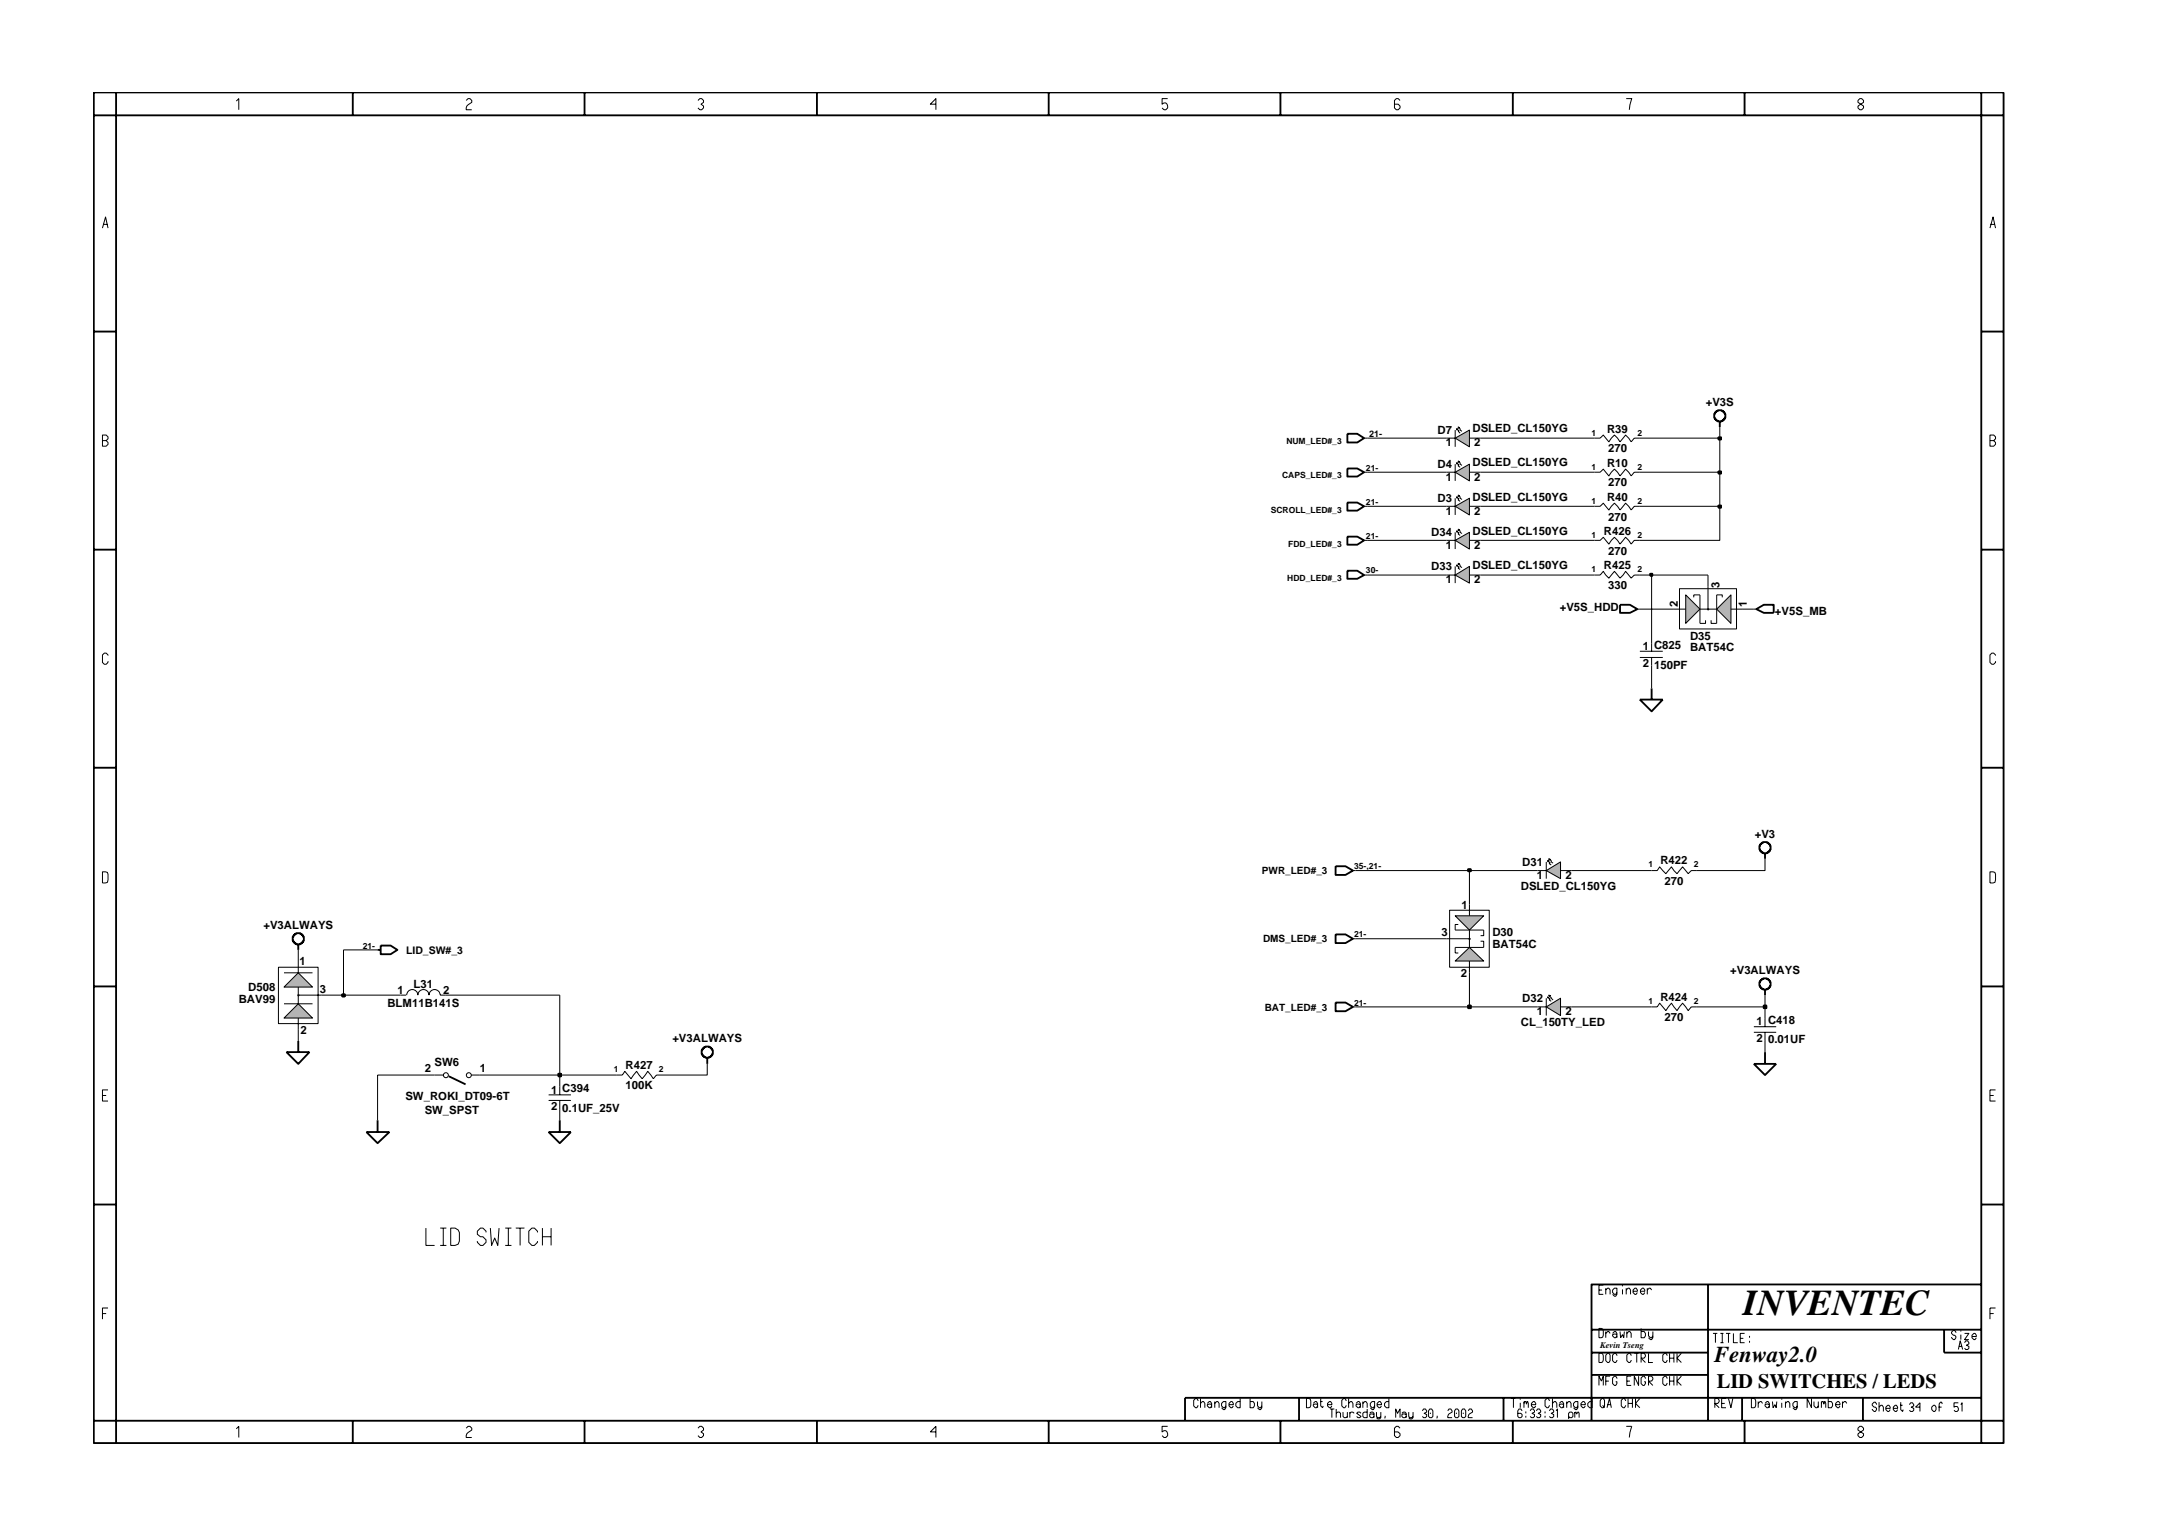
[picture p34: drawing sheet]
<svg xmlns="http://www.w3.org/2000/svg" width="297mm" height="210mm" viewBox="0 0 297 210" stroke-linecap="round" stroke-linejoin="round" font-family="sans-serif">
<defs><g id="words">
<text font-size="5" x="238.2" y="179.7">INVENTEC</text>
<text font-size="3.1" x="234.2" y="186.1">Fenway2.0</text>
<text font-size="2.8" x="234.6" y="189.7">LID SWITCHES / LEDS</text>
<g font-size="1.6">
<text x="196.4" y="59.3">D7</text>
<text x="201.2" y="59.1">DSLED_CL150YG</text>
<text x="219.6" y="59.1">R39</text>
<text x="233.1" y="55.4">+V3S</text>
<text x="196.4" y="64">D4</text>
<text x="197.5" y="65.7">1</text>
<text x="197.5" y="61">1</text>
<text x="201.2" y="63.7">DSLED_CL150YG</text>
<text x="201.4" y="65.7">2</text>
<text x="201.4" y="61">2</text>
<text x="219.6" y="63.8">R10</text>
<text x="219.7" y="61.8">270</text>
<text x="196.4" y="68.6">D3</text>
<text x="197.5" y="70.3">1</text>
<text x="201.2" y="68.5">DSLED_CL150YG</text>
<text x="201.4" y="70.3">2</text>
<text x="219.6" y="68.4">R40</text>
<text x="219.7" y="66.5">270</text>
<text x="219.7" y="71.1">270</text>
<text x="195.6" y="73.3">D34</text>
<text x="195.6" y="77.9">D33</text>
<text x="197.5" y="75">1</text>
<text x="201.2" y="73.1">DSLED_CL150YG</text>
<text x="201.2" y="77.8">DSLED_CL150YG</text>
<text x="201.4" y="75">2</text>
<text x="219.2" y="73.1">R426</text>
<text x="219.2" y="77.7">R425</text>
<text x="219.7" y="75.8">270</text>
<text x="197.5" y="79.7">1</text>
<text x="201.4" y="79.7">2</text>
<text x="213.1" y="83.6">+V5S_HDD</text>
<text x="219.7" y="80.4">330</text>
<text x="229.3" y="82.9" transform="rotate(-90 229.3 82.9)">2</text>
<text x="234.9" y="80.3" transform="rotate(-90 234.9 80.3)">3</text>
<text x="238.7" y="83" transform="rotate(-90 238.7 83)">1</text>
<text x="242.5" y="84">+V5S_MB</text>
<text x="224.5" y="88.8">1 C825</text>
<text x="230.9" y="89">BAT54C</text>
<text x="230.9" y="87.5">D35</text>
<text x="224.5" y="91.2">2</text>
<text x="226" y="91.4">150PF</text>
<text x="208" y="118.3">D31</text>
<text x="226.9" y="118.1">R422</text>
<text x="239.8" y="114.5">+V3</text>
<text x="199.7" y="124.2">1</text>
<text x="207.8" y="121.6">DSLED_CL150YG</text>
<text x="210" y="120.1">1</text>
<text x="213.9" y="120.1">2</text>
<text x="227.4" y="120.9">270</text>
<text x="36" y="126.9">+V3ALWAYS</text>
<text x="40.9" y="131.9">1</text>
<text x="197" y="127.9">3</text>
<text x="203.9" y="129.6">BAT54C</text>
<text x="203.9" y="127.9">D30</text>
<text x="32.6" y="137.1">BAV99</text>
<text x="33.9" y="135.4">D508</text>
<text x="43.7" y="135.7">3</text>
<text x="52.9" y="137.6">BLM11B141S</text>
<text x="54.3" y="135.8">1</text>
<text x="56.5" y="135.1">L31</text>
<text x="60.6" y="135.8">2</text>
<text x="199.6" y="133.5">2</text>
<text x="208" y="137">D32</text>
<text x="226.9" y="136.8">R424</text>
<text x="236.4" y="133.1">+V3ALWAYS</text>
<text x="41.1" y="141.2">2</text>
<text x="91.9" y="142.4">+V3ALWAYS</text>
<text x="207.8" y="140.3">CL_150TY_LED</text>
<text x="210" y="138.7">1</text>
<text x="213.9" y="138.7">2</text>
<text x="227.4" y="139.5">270</text>
<text x="240" y="140.1">1 C418</text>
<text x="240" y="142.4">2</text>
<text x="241.6" y="142.6">0.01UF</text>
<text x="58" y="146.5">2</text>
<text x="59.4" y="145.7">SW6</text>
<text x="65.6" y="146.5">1</text>
<text x="75.3" y="149.5">1 C394</text>
<text x="85.5" y="148.9">100K</text>
<text x="85.5" y="146.1">R427</text>
<text x="55.4" y="150.3">SW_ROKI_DT09-6T</text>
<text x="58" y="152.3">SW_SPST</text>
<text x="75.3" y="151.7">2</text>
<text x="76.8" y="152">0.1UF_25V</text>
</g>
<g font-size="1.4">
<text x="172.4" y="119.5">PWR_LED#_3</text>
<text x="55.5" y="130.3">LID_SW#_3</text>
<text x="172.6" y="128.8">DMS_LED#_3</text>
<text x="172.8" y="138.1">BAT_LED#_3</text>
</g>
<g font-size="1.2">
<text x="187.1" y="59.7">21-</text>
<text x="217.5" y="59.5">1</text>
<text x="223.7" y="59.5">2</text>
<text x="175.2" y="65.4">CAPS_LED#_3</text>
<text x="175.8" y="60.7">NUM_LED#_3</text>
<text x="186.6" y="64.4">21-</text>
<text x="217.5" y="64.2">1</text>
<text x="223.7" y="64.2">2</text>
<text x="173.6" y="70">SCROLL_LED#_3</text>
<text x="186.6" y="69">21-</text>
<text x="217.5" y="68.8">1</text>
<text x="223.7" y="68.8">2</text>
<text x="176" y="74.7">FDD_LED#_3</text>
<text x="186.6" y="73.7">21-</text>
<text x="217.5" y="73.5">1</text>
<text x="223.7" y="73.5">2</text>
<text x="175.9" y="79.4">HDD_LED#_3</text>
<text x="186.6" y="78.3">30-</text>
<text x="217.5" y="78.2">1</text>
<text x="223.7" y="78.2">2</text>
<text x="185" y="118.7">35-,21-</text>
<text x="225.2" y="118.5">1</text>
<text x="231.4" y="118.5">2</text>
<text x="49.6" y="129.6">21-</text>
<text x="185" y="128">21-</text>
<text x="185" y="137.4">21-</text>
<text x="225.2" y="137.2">1</text>
<text x="231.4" y="137.2">2</text>
<text x="83.8" y="146.5">1</text>
<text x="90" y="146.5">2</text>
<text x="218.6" y="184.2">Kevin Tseng</text>
</g>
</g></defs>
<path d="M197.6 64.5h1.2M198.8 63.4v2.3M200.8 64.5h1.5M225.7 137.6h.7l.4-.5 .8 1 .8-1 .7 1 .8-1 .8 1 .4-.5h.7" fill="none" stroke="#000" stroke-width=".14"/>
<path d="M239.6 145.4h3.1l-1.5 1.5zM241.2 143.8v1.6" fill="none" stroke="#000" stroke-width=".25"/>
<g fill="#b3b3b3" stroke="#000" stroke-width=".14">
<path d="M198.8 64.5l2-1.1v2.3z" fill-rule="evenodd"/>
<path d="M199 63.3h.2l-.1 .1z" fill-rule="evenodd"/>
</g>
<path d="M199 63.3l.3 .2-.1 .2 .3 .2" fill="none" stroke="#000" stroke-width=".14"/>
<path d="M199.2 63l.2 .1-.2 .1z" fill-rule="evenodd" fill="#b3b3b3" stroke="#000" stroke-width=".14"/>
<path d="M199.2 63l.3 .3v.1l.3 .2M210.1 119h1.2M211.3 117.8v2.3M213.2 119h1.5" fill="none" stroke="#000" stroke-width=".14"/>
<g fill="#b3b3b3" stroke="#000" stroke-width=".14">
<path d="M211.3 119l1.9-1.2v2.3z" fill-rule="evenodd"/>
<path d="M211.4 117.6h.2l-.1 .2z" fill-rule="evenodd"/>
</g>
<path d="M211.4 117.6l.4 .3-.1 .1 .2 .2" fill="none" stroke="#000" stroke-width=".14"/>
<path d="M211.6 117.4h.3l-.2 .1z" fill-rule="evenodd" fill="#b3b3b3" stroke="#000" stroke-width=".14"/>
<path d="M211.6 117.4l.6 .6M210.1 137.6h1.2M211.3 136.4v2.4M213.2 137.6h1.5" fill="none" stroke="#000" stroke-width=".14"/>
<g fill="#b3b3b3" stroke="#000" stroke-width=".14">
<path d="M211.3 137.6l1.9-1.2v2.4z" fill-rule="evenodd"/>
<path d="M211.4 136.2l.2 .1-.1 .1z" fill-rule="evenodd"/>
</g>
<path d="M211.4 136.2l.4 .3-.1 .2 .2 .1" fill="none" stroke="#000" stroke-width=".14"/>
<path d="M211.6 136l.3 .1-.2 .1z" fill-rule="evenodd" fill="#b3b3b3" stroke="#000" stroke-width=".14"/>
<g fill="none" stroke="#000" stroke-width=".14">
<path d="M186.4 59.9h.4M197.6 59.9h1.2M198.8 58.8v2.3M200.8 59.9h1.5M217.9 59.9h.7l.5-.4 .7 .9 .8-.9 .7 .9 .8-.9 .8 .9 .4-.5h.8M186.4 73.8h.4M186.4 69.2h.4M186.4 64.5h.4M186.4 78.6h.4M184.9 119h.3M184.9 137.6h.3M184.9 128.3h.3"/>
<path d="M211.6 136.1l.6 .6M75 149.6h3M75 150.4h3M76.5 148.4v1.2M76.5 150.4v1.2"/>
</g>
<g fill="none" stroke="#000" stroke-width=".25">
<path d="M184.1 59.3h1.3l1 .6-1 .6h-1.3zM184.1 73.3h1.3l1 .5-1 .6h-1.3zM184.1 68.7h1.3l1 .5-1 .6h-1.3zM184.1 64h1.3l1 .5-1 .6h-1.3zM184.1 78h1.3l1 .6-1 .5h-1.3zM182.5 118.4h1.3l1.1 .6-1.1 .6h-1.3zM240.5 115.4l.2-.2a.72 .72 0 0 1 1 0l.2 .4v.5l-.5 .5h-.5l-.4-.3v-.2h-.1zM241.2 116.6v.8M51.6 129.8h.4M52 129.2h1.4l.9 .6-.9 .6h-1.4zM182.5 137h1.3l1.1 .6-1.1 .6h-1.3zM182.5 127.7h1.3l1.1 .6-1.1 .6h-1.3z"/>
<path d="M240.5 134l.2-.1a.72 .72 0 0 1 1 0l.2 .3v.5l-.5 .5h-.5l-.4-.3v-.2h-.1zM241.2 135.2v.8M39.1 143.8h3.2l-1.5 1.6zM40.8 142.3v1.5M50.1 154.7h3.1l-1.6 1.5zM51.6 153.1v1.6"/>
</g>
<g fill="#b3b3b3" stroke="#000" stroke-width=".14">
<path d="M198.8 59.9l2-1.1v2.3z" fill-rule="evenodd"/>
<path d="M199 58.6h.2l-.1 .2z" fill-rule="evenodd"/>
</g>
<path d="M199 58.6l.3 .3h-.1l.3 .3" fill="none" stroke="#000" stroke-width=".14"/>
<path d="M199.2 58.3l.2 .1-.2 .1z" fill-rule="evenodd" fill="#b3b3b3" stroke="#000" stroke-width=".14"/>
<g fill="none" stroke="#000" stroke-width=".14">
<path d="M199.2 58.3l.3 .3v.2l.3 .1M197.6 69.2h1.2M198.8 68.1v2.3M200.8 69.2h1.5M217.9 64.5h.7l.5-.4 .7 .9 .8-.9 .7 .9 .8-.9 .8 .9 .4-.5h.8M217.9 69.2h.7l.5-.4 .7 .9 .8-.9 .7 .9 .8-.9 .8 .9 .4-.5h.8M224.1 89h3.1M224.1 89.8h3.1M225.7 87.9v1.1M225.7 89.8v1.1M241.2 139.1v1.2M59.4 146.9h1.2"/>
<path d="M64.5 146.9h1.1M239.6 140.3h3.1M239.6 141.1h3.1M241.2 141.1v1.2"/>
<circle cx="60.9" cy="146.9" r=".34"/>
<circle cx="64.1" cy="146.9" r=".34"/>
</g>
<path d="M234.5 56.2h.1a.72 .72 0 0 1 .9 0l.2 .4v.5l-.5 .5h-.5l-.4-.4-.1-.6zM235 57.6v.7M224.1 95.6h3.1l-1.5 1.6zM225.7 94.1v1.5M61.3 147.1l2.3 1.1" fill="none" stroke="#000" stroke-width=".25"/>
<g fill="#b3b3b3" stroke="#000" stroke-width=".14">
<path d="M198.8 69.2l2-1.1v2.3z" fill-rule="evenodd"/>
<path d="M199 67.9h.2l-.1 .2z" fill-rule="evenodd"/>
</g>
<path d="M199 67.9l.3 .3-.1 .1 .3 .2" fill="none" stroke="#000" stroke-width=".14"/>
<path d="M199.2 67.7h.2l-.2 .1z" fill-rule="evenodd" fill="#b3b3b3" stroke="#000" stroke-width=".14"/>
<path d="M197.6 73.8h1.2M198.8 72.7v2.3M199.2 67.7l.3 .2v.2l.3 .2M200.8 73.8h1.5M217.9 73.8h.7l.5-.4 .7 1 .8-1 .7 1 .8-1 .8 1 .4-.6h.8" fill="none" stroke="#000" stroke-width=".14"/>
<g fill="#b3b3b3" stroke="#000" stroke-width=".14">
<path d="M198.8 73.8l2-1.1v2.3z" fill-rule="evenodd"/>
<path d="M199 72.6h.2l-.1 .1z" fill-rule="evenodd"/>
</g>
<path d="M199 72.6l.3 .2-.1 .2 .3 .2" fill="none" stroke="#000" stroke-width=".14"/>
<path d="M199.2 72.3l.2 .1-.2 .1z" fill-rule="evenodd" fill="#b3b3b3" stroke="#000" stroke-width=".14"/>
<path d="M197.6 78.6h1.2M198.8 77.4v2.3M199.2 72.3l.3 .3v.1l.3 .2M200.8 78.6h1.5M217.9 78.6h.7l.5-.5 .7 .9 .8-.9 .7 .9 .8-.9 .8 .9 .4-.4h.8" fill="none" stroke="#000" stroke-width=".14"/>
<g fill="#b3b3b3" stroke="#000" stroke-width=".14">
<path d="M198.8 78.6l2-1.2v2.3z" fill-rule="evenodd"/>
<path d="M199 77.2h.2l-.1 .2z" fill-rule="evenodd"/>
</g>
<path d="M199 77.2l.3 .3-.1 .2 .3 .1" fill="none" stroke="#000" stroke-width=".14"/>
<path d="M199.2 77l.2 .1h-.2z" fill-rule="evenodd" fill="#b3b3b3" stroke="#000" stroke-width=".14"/>
<path d="M199.2 77l.3 .2v.2l.3 .2" fill="none" stroke="#000" stroke-width=".14"/>
<g fill="#b3b3b3" stroke="#000" stroke-width=".14">
<path d="M198.8 125.2h3.9l-1.9 1.9z" fill-rule="evenodd"/>
<path d="M198.8 131.3l2-1.8 1.9 1.8z" fill-rule="evenodd"/>
</g>
<path d="M197.6 128.3h3.2M198.8 129.5h3.9M198.8 127.1h3.9" fill="none" stroke="#000" stroke-width=".14"/>
<circle cx="200.8" cy="128.3" r=".08" fill="#b3b3b3" stroke="#000" stroke-width=".14"/>
<path d="M198.1 124.4h5.4v7.8h-5.4zM198.8 129.5v.7h.4M199.2 126.3h-.4v.8M200.8 123.6v1.6M200.8 127.1v2.4M200.8 131.3v1.6M202.3 128.6h.4v.9M202.7 127.1v.8h-.4" fill="none" stroke="#000" stroke-width=".14"/>
<g fill="#b3b3b3" stroke="#000" stroke-width=".14">
<path d="M236.5 81.3v3.9l-1.9-2z" fill-rule="evenodd"/>
<path d="M230.3 81.3l2 1.9-2 2z" fill-rule="evenodd"/>
</g>
<path d="M232.3 81.3v3.9M233.4 80.1v3.1M234.6 81.3v3.9" fill="none" stroke="#000" stroke-width=".14"/>
<circle cx="233.4" cy="83.3" r=".08" fill="#b3b3b3" stroke="#000" stroke-width=".14"/>
<g fill="none" stroke="#000" stroke-width=".14">
<path d="M223.7 83.2h.4M228.7 83.2h1.6M229.5 80.4h7.8v5.6h-7.8zM232.3 83.2h2.3M232.3 81.3h-.9v.3M233 84.8v.4h-.7M233.8 84.8v.4h.8M234.6 81.3h.7v.3M236.5 83.2h1.5M239.6 83.2h.4M54.7 136h.8M55.6 136a.76 .76 0 0 1 .7-.8 .76 .76 0 0 1 .8 .8 .76 .76 0 0 1 .8-.8 .76 .76 0 0 1 .7 .8 .76 .76 0 0 1 .8-.8 .76 .76 0 0 1 .7 .8h.8"/>
<path d="M84.3 146.9h.7l.4-.5 .8 1 .8-1 .7 1 .8-1 .8 1 .4-.5h.8"/>
</g>
<path d="M221.3 82.6h1.4l1 .6-1 .5h-1.4zM240 83.2l1-.6h1.3v1.1h-1.3zM75 154.7h3l-1.5 1.5zM76.5 153.1v1.6" fill="none" stroke="#000" stroke-width=".25"/>
<path d="M38.8 134.9l2-2 1.9 2z" fill-rule="evenodd" fill="#b3b3b3" stroke="#000" stroke-width=".14"/>
<path d="M38.8 132.9h3.9M40.8 131.3v1.6M40.8 134.9v1.1" fill="none" stroke="#000" stroke-width=".14"/>
<path d="M38.8 139.1l2-1.9 1.9 1.9z" fill-rule="evenodd" fill="#b3b3b3" stroke="#000" stroke-width=".14"/>
<path d="M38 132.2h5.5v7.7h-5.5zM38.8 137.2h3.9M40.8 139.1v1.6M43.9 136h-3.1v1.2" fill="none" stroke="#000" stroke-width=".14"/>
<circle cx="40.8" cy="136" r=".08" fill="#b3b3b3" stroke="#000" stroke-width=".14"/>
<path d="M40.1 127.9l.2-.2a.72 .72 0 0 1 1 0l.2 .3v.5l-.5 .5h-.5l-.4-.3v-.2h-.1zM40.8 129v.8M96.2 143.1l.7-.1 .4 .4 .1 .6-.3 .5h-.7l-.4-.3-.1-.7zM96.6 144.5v.9" fill="none" stroke="#000" stroke-width=".25"/>
<path d="M225.7 119h.7l.4-.5 .8 .9 .8-.9 .7 .9 .8-.9 .8 .9 .4-.4h.7M59.4 146.9h-7.8v6.2M65.6 146.9h10.9v1.5M76.5 151.6v1.5" fill="none" stroke="#000" stroke-width=".14"/>
<path d="M76.3 146.7h.4v.4h-.4z" fill-rule="evenodd" fill="#c2c2c2" stroke="#000" stroke-width=".25"/>
<path d="M76.3 146.7h.4v.4h-.4z" fill="none" stroke="#000" stroke-width=".25"/>
<path d="M76.5 136v10.9h7.8M185.2 137.6h15.6M241.2 137.6v1.5M40.8 140.7v1.6M96.6 145.4v1.5h-6.1M241.2 142.3v1.5" fill="none" stroke="#000" stroke-width=".14"/>
<path d="M200.6 137.4h.3v.4h-.3z" fill-rule="evenodd" fill="#c2c2c2" stroke="#000" stroke-width=".25"/>
<path d="M200.6 137.4h.3v.4h-.3z" fill="none" stroke="#000" stroke-width=".25"/>
<path d="M200.8 132.9v4.7h9.3M214.7 137.6h11M231.8 137.6h9.4" fill="none" stroke="#000" stroke-width=".14"/>
<path d="M241 137.4h.3v.4h-.3z" fill-rule="evenodd" fill="#c2c2c2" stroke="#000" stroke-width=".25"/>
<path d="M241 137.4h.3v.4h-.3z" fill="none" stroke="#000" stroke-width=".25"/>
<path d="M43.9 136h3M241.2 136v1.6" fill="none" stroke="#000" stroke-width=".14"/>
<path d="M46.8 135.9h.3v.3h-.3z" fill-rule="evenodd" fill="#c2c2c2" stroke="#000" stroke-width=".25"/>
<path d="M46.8 135.9h.3v.3h-.3z" fill="none" stroke="#000" stroke-width=".25"/>
<path d="M185.2 119h15.6v4.6M40.8 129.8v1.5M51.6 129.8h-4.7v6.2h7.8M60.9 136h15.6M185.2 128.3h12.4" fill="none" stroke="#000" stroke-width=".14"/>
<path d="M200.6 118.8h.3v.3h-.3z" fill-rule="evenodd" fill="#c2c2c2" stroke="#000" stroke-width=".25"/>
<path d="M200.6 118.8h.3v.3h-.3z" fill="none" stroke="#000" stroke-width=".25"/>
<path d="M186.8 78.6h10.8M202.3 78.6h15.6M224.1 78.6h1.6v9.3M233.4 78.6v1.5M224.1 83.2h4.6M225.7 90.9v3.2M238 83.2h1.6M200.8 119h9.3M214.7 119h11M241.2 117.4v1.6h-9.4" fill="none" stroke="#000" stroke-width=".14"/>
<path d="M225.5 78.4h.2v.3h-.2z" fill-rule="evenodd" fill="#c2c2c2" stroke="#000" stroke-width=".25"/>
<path d="M225.5 78.4h.2v.3h-.2z" fill="none" stroke="#000" stroke-width=".25"/>
<path d="M186.8 73.8h10.8M186.8 69.2h10.8M202.3 73.8h15.6M202.3 69.2h15.6M224.1 69.2h10.9v4.6h-10.9M225.7 78.6h7.7" fill="none" stroke="#000" stroke-width=".14"/>
<path d="M234.8 69.1h.3v.3h-.3z" fill-rule="evenodd" fill="#c2c2c2" stroke="#000" stroke-width=".25"/>
<path d="M234.8 69.1h.3v.3h-.3z" fill="none" stroke="#000" stroke-width=".25"/>
<path d="M186.8 64.5h10.8M202.3 64.5h15.6M224.1 64.5h10.9v4.7" fill="none" stroke="#000" stroke-width=".14"/>
<path d="M234.8 64.4h.3v.3h-.3z" fill-rule="evenodd" fill="#c2c2c2" stroke="#000" stroke-width=".25"/>
<path d="M234.8 64.4h.3v.3h-.3z" fill="none" stroke="#000" stroke-width=".25"/>
<path d="M186.8 59.9h10.8M202.3 59.9h15.6M224.1 59.9h10.9v4.6" fill="none" stroke="#000" stroke-width=".14"/>
<path d="M234.8 59.8h.3v.2h-.3z" fill-rule="evenodd" fill="#c2c2c2" stroke="#000" stroke-width=".25"/>
<g fill="none" stroke="#000" stroke-width=".25">
<path d="M12.8 12.6h261v184.6h-261zM12.8 15.8h261M15.9 12.6v184.6M48.2 12.6v3.2M79.9 12.6v3.2M111.6 12.6v3.2M143.3 12.6v3.2M174.9 12.6v3.2M206.7 12.6v3.2M238.4 12.6v3.2M270.7 12.6v184.6M12.8 45.3h3.1"/>
<path d="M234.8 59.8h.3v.2h-.3zM270.7 45.3h3.1M12.8 75.1h3.1M270.7 75.1h3.1M12.8 104.9h3.1M270.7 104.9h3.1M12.8 134.8h3.1M270.7 134.8h3.1M12.8 164.6h3.1M233.4 175.5v18.7M270.7 175.5h-53.2v18.7M270.7 164.6h3.1"/>
<path d="M12.8 194.2h261M48.2 194.2v3M79.9 194.2v3M111.6 194.2v3M143.3 194.2v3M174.9 194.2v3M177.5 191v3.2M205.4 191v3.2M206.7 194.2v3M217.5 181.7h53.2M217.5 184.8h15.9M217.5 187.9h15.9"/>
<path d="M238 191v3.2M238.4 194.2v3M254.5 191v3.2M265.6 181.7v3.1h5.1M270.7 191h-108.8v3.2"/>
</g>
<g fill="none" stroke="#000" stroke-width=".14">
<path d="M32.3 13.8l.3-.3v1.5M63.7 13.7l.3-.2h.2l.3 .2v.3l-.5 .3-.3 .4v.3h.8M95.4 13.7l.2-.2h.3l.2 .2v.3l-.3 .2 .3 .3v.2l-.2 .3h-.3l-.2-.3M127.9 14.2h-.8l.8-.7v1.5M159.5 13.5h-.7v.7l.2-.1a.5 .5 0 0 1 .5 .6l-.2 .3h-.3l-.2-.3M191.3 13.7l-.3-.2h-.2l-.3 .2v1l.3 .3h.2l.3-.3v-.2l-.3-.3h-.5M222.2 13.5h.8l-.4 1.5M253.9 13.7l.2-.2h.3l.2 .2v.3l-.7 .5v.2l.2 .3h.3l.2-.3v-.2l-.7-.5zM14 31.2l.4-1.6 .4 1.6M14.1 30.7h.6M271.9 31.2l.4-1.6 .4 1.6M272 30.7h.6"/>
<path d="M14 59.5h.5l.3 .2v.3l-.3 .2 .3 .3v.2l-.3 .3h-.5zM235 58.3v1.6M14 60.2h.5M271.9 60.2h.5l.3-.2v-.3l-.3-.2h-.5v1.5h.5l.3-.3v-.2l-.3-.3M14.8 89.6l-.3-.3h-.2l-.3 .2v1l.3 .3h.2l.3-.3v-.1M272.7 89.6l-.3-.3h-.3l-.2 .2v1l.2 .3h.3l.3-.3v-.1M14 119.1l.7 .1 .1 .3-.1 1.1-.7 .1zM271.9 119.1l.7 .1 .1 .3-.1 1.1-.7 .1zM14 149.7h.5M14.8 148.9h-.8v1.6h.8M271.9 149.7h.5M272.7 148.9h-.8v1.6h.8"/>
<path d="M14 179.5h.5M14.8 178.7h-.8v1.6M58.2 167.8v2.4h1.2M60.1 167.8h.9M60.1 170.2h.9M60.6 167.8v2.4M61.6 167.8h.6l.4 .3 .2 .3v1.2l-.2 .4-.4 .2h-.6zM66.4 168.4v-.2l-.4-.4h-.4l-.4 .4v.5l.4 .3h.4l.4 .4v.4l-.4 .4h-.4l-.4-.4v-.2M67 167.8l.2 2.4 .4-1 .4 1 .2-2.4M69 167.8h.9M69 170.2h.9M69.5 167.8v2.4"/>
<path d="M70.5 167.8h1.2M71.1 167.8v2.4M73.4 168.4v-.2l-.4-.4h-.3l-.5 .4v1.6l.5 .4h.3l.4-.4v-.2M74.1 167.8v2.4M74.1 169h1.2M75.3 167.8v2.4M218.5 176.3h.4M219.1 175.6h-.6v1.3h.6M219.4 176.3l.3-.3h.1l.2 .3v.6M219.4 176v.9M220.9 176.6l-.1 .3h-.2l-.3-.3v-.3l.3-.3h.3v.9l-.1 .2h-.2l-.3-.2M221.7 175.6v.2"/>
<path d="M221.7 176.2v.7M222.2 176.3l.2-.3h.2l.2 .3v.6M222.2 176v.9M223.1 176.5h.6l-.2-.5h-.1l-.3 .3v.3l.3 .3h.1l.2-.3M224.1 176.5h.6l-.1-.5h-.2l-.3 .3v.3l.3 .3h.2l.1-.3M225.1 176.3l.2-.3h.2l.2 .3M225.1 176v.9M271.9 179.5h.5M272.7 178.7h-.8v1.6M32.3 195.3l.3-.4v1.5M63.7 195.2l.3-.3h.2l.3 .3v.2l-.7 .5-.1 .3v.2h.8M95.4 195.2l.2-.3h.3l.2 .3v.2l-.3 .3 .3 .2v.3l-.2 .2h-.3l-.2-.2"/>
<path d="M127.9 195.7h-.8l.8-.8v1.5M159.5 194.9h-.7v.8l.2-.2a.5 .5 0 0 1 .5 .7l-.2 .2h-.3l-.2-.2M163.7 191.4l-.2-.3h-.1l-.3 .3v.7l.3 .3h.1l.2-.4M164 191.8l.3-.3h.2l.1 .3v.6M164 191.1v1.3M165 191.8l.2-.3h.2l.2 .3v.6M165.6 192l-.2-.1-.4 .1v.1l.2 .3h.2l.2-.3M166 191.8l.2-.3h.2l.2 .3v.6M166 191.5v.9M167.5 192.1l-.2 .3h-.1l-.3-.3v-.3l.3-.3h.3v.9l-.2 .2h-.1l-.3-.2M167.9 192h.6l-.2-.5h-.1l-.3 .3v.3l.3 .3h.1l.2-.3M169.4 191.1v1.3h-.3l-.2-.3v-.3l.2-.3h.3"/>
<path d="M170.8 191.1v1.3h.4l.2-.3v-.3l-.2-.3h-.4M171.8 191.5v.6l.3 .3h.1l.2-.3M172.4 191.5v.9l-.2 .2h-.1l-.3-.2M178.5 191.1l.5 .1 .1 .2v.6l-.1 .3-.2 .1h-.3zM179.4 191.8l.3-.3h.2l.1 .3v.6M180 192l-.1-.1-.5 .1v.1l.3 .3h.2l.1-.3M180.4 191.5h.3M180.5 191.1v1l.2 .3 .1-.3M181.4 192h.6l-.2-.5h-.2l-.2 .3v.3l.2 .3h.2l.2-.3M181.7 192.5h.6M182 192.5v1.2M182.6 193.1l.1-.1h.3l.2 .1v.6"/>
<path d="M182.6 192.5v1.2M183.5 193v.6l.2 .1h.2l.2-.1M183.9 191.4l-.1-.3h-.2l-.3 .3v.7l.3 .3h.2l.1-.4M184.1 193v.7M184.3 191.8l.2-.3h.2l.2 .3v.6M184.3 191.1v1.3M184.4 193.1l.2-.1h.3l.1 .1M184.4 193v.7M185.3 191.8l.2-.3h.2l.2 .3v.6M185.9 192l-.2-.1-.4 .1v.1l.2 .3h.2l.2-.3M186 193.1l-.2-.1h-.3l-.1 .1 .6 .5-.2 .1h-.3l-.1-.1M186.2 191.8l.3-.3h.1l.2 .3v.6"/>
<path d="M186.2 191.5v.9M186.8 192.5v1.2h-.4l-.2-.1v-.5l.2-.1h.4M187.1 193.1l.2-.1h.3l.1 .1v.6M187.7 193.3l-.1-.1-.5 .1v.3l.2 .1h.3l.1-.1M187.8 192.1l-.2 .3h-.1l-.3-.3v-.3l.3-.3h.3v.9l-.2 .2h-.1l-.3-.2M188.1 193v.6l.1 .1h.3l.2-.1M188.2 192h.6l-.2-.5h-.2l-.2 .3v.3l.2 .3h.2l.2-.3M188.7 193v.7l-.2 .2h-.3l-.1-.2M189.3 193.5l-.1 .3M189.8 191.1v1.3h-.4l-.2-.3v-.3l.2-.3h.4M190.7 193.7v-1.2l.3 .6 .3-.6v1.2M191.3 195.2l-.3-.3h-.2l-.3 .3v1l.3 .2h.2l.3-.2v-.3l-.3-.2h-.5"/>
<path d="M191.5 193.1l.2-.1h.3l.1 .1v.6M192.1 193.3l-.1-.1-.5 .1v.3l.2 .1h.3l.1-.1M192.5 193v.6l.1 .1h.3l.2-.1M193.1 193v.7l-.2 .2h-.3l-.1-.2M194.3 192.8l.2-.3h.3l.1 .3v.2l-.3 .1 .3 .2v.3l-.1 .1h-.3l-.2-.1M195.4 192.5h.2l.2 .3v.8l-.2 .1h-.2l-.2-.1v-.8zM195.4 193.1v.1M196.4 193.5l-.1 .3M197.8 192.8l.2-.3h.2l.2 .3v.2l-.5 .3-.1 .4h.6M198.9 192.5h.3l.1 .3v.8l-.1 .1h-.3l-.2-.1v-.8zM199 193.1v.1M199.8 192.5h.3l.2 .3v.8l-.2 .1h-.3l-.1-.1v-.8z"/>
<path d="M199.9 193.1v.1M200.6 192.8l.2-.3h.2l.2 .3v.2l-.5 .3-.1 .4h.6M206.4 191.1h.6M206.8 191.1v1.3M207.7 191.1v.2M207.7 191.7v.7M208 192.8l-.2-.3h-.3l-.1 .3v.8l.1 .1h.3l.2-.1v-.3l-.2-.2h-.4M208.2 191.8l.1-.3h.2l.1 .4v-.4h.1l.1 .9M208.2 191.5v.9M208.5 192.9v.2M208.5 193.5v.2M209.1 192.8l.1-.3h.3l.2 .3v.2l-.4 .1 .4 .2v.3l-.2 .1h-.3l-.1-.1"/>
<path d="M209.2 192h.6l-.1-.5h-.2l-.3 .3v.3l.3 .3h.2l.1-.3M209.9 192.8l.2-.3h.2l.2 .3v.2l-.3 .1 .3 .2v.3l-.2 .1h-.2l-.2-.1M211.1 192.9v.2M211.1 193.5v.2M211.7 191.4l-.2-.3h-.1l-.3 .3v.7l.3 .3h.1l.2-.4M211.7 192.8l.2-.3h.2l.2 .3v.2l-.4 .1 .4 .2v.3l-.2 .1h-.2l-.2-.1M212.1 191.8l.3-.3h.1l.2 .3v.6M212.1 191.1v1.3M212.6 192.8l.2-.3v1.2M213 191.8l.3-.3h.2l.1 .3v.6M213.6 192l-.1-.1-.5 .1v.1l.3 .3h.2l.1-.3M214.1 191.8l.2-.3h.2l.2 .3v.6"/>
<path d="M214.1 191.5v.9M214.3 193.6l.2 .1h.2l.2-.1v-.5l-.2-.1h-.2l-.2 .1v.8M215.2 193.1l.1-.1 .1 .2 .3-.2 .1 .7M215.2 193v.7M215.6 192.1l-.2 .3h-.1l-.3-.3v-.3l.3-.3h.3v.9l-.2 .2h-.1l-.3-.2M216 192h.6l-.2-.5h-.1l-.3 .3v.3l.3 .3h.1l.2-.3M217.5 191.1v1.3h-.3l-.3-.3v-.3l.3-.3h.3M218.5 184.9l.5 .1 .1 .3v.6l-.1 .2-.2 .1h-.3zM218.5 181.5l.5 .1 .1 .3v.6l-.1 .2-.2 .1h-.3zM218.5 189.3v-1.2l.3 .6 .3-.6v1.2M218.6 191.4l.3-.3h.2l.1 .3v.7l-.1 .3h-.2l-.3-.3zM219 192l.2 .4"/>
<path d="M219.4 185.2l.3-.3h.1l.2 .3v.7l-.2 .3h-.1l-.3-.3zM219.4 182.2l.3-.2h.1l.2 .2M219.4 182v.8M219.4 188.7h.4M219.6 192.4l.3-1.3 .3 1.3M219.7 192h.4M220 188.1h-.6v1.2M220.3 182.2l.3-.2h.2l.1 .2v.6M220.9 185.3l-.1-.4h-.2l-.3 .3v.7l.3 .3h.2l.1-.3M220.9 188.4l-.1-.3h-.2l-.3 .2v.8l.3 .2h.2l.1-.2v-.3h-.1M220.9 182.4l-.1-.1-.5 .1v.2l.3 .2h.2l.1-.2M221.3 182l.1 .8 .3-.4 .2 .4v-.8"/>
<path d="M222.1 191.4l-.2-.3h-.1l-.3 .3v.7l.3 .3h.1l.2-.4M222.2 194.9h.8l-.4 1.5M222.3 182.2l.2-.2h.2l.2 .2v.6M222.3 188.7h.4M222.3 182v.8M222.4 191.1v1.3M222.4 191.8h.6M222.9 185.3l-.2-.4h-.2l-.2 .3v.7l.2 .3h.2l.2-.3M222.9 188.1h-.6v1.2h.6M223 191.1v1.3M223.3 184.9h.6M223.5 191.1v1.3"/>
<path d="M223.6 184.9v1.3M223.9 188.1v1.2l-.6-1.2v1.2M224.1 191.1l-.6 .7 .6 .6M224.2 186.2v-1.3h.4l.2 .3-.2 .4h-.4l.6 .6M224.2 181.5v1.3h.4l.2-.2v-.4l-.2-.2h-.4M224.8 188.4l-.2-.3h-.1l-.3 .2v.8l.3 .2h.1l.2-.2v-.3h-.2M225.2 189.3v-1.2h.5l.1 .2-.1 .4h-.5l.6 .6M225.2 182v.6l.3 .2h.2l.1-.2M225.2 184.9v1.3h.6M225.8 182v.8l-.1 .3h-.2l-.3-.3M227.8 185.3l-.2-.4h-.2l-.2 .3v.7l.2 .3h.2l.2-.3M227.8 188.4l-.2-.3h-.2l-.2 .2v.8l.2 .2h.2l.2-.3"/>
<path d="M228.1 185.6h.6M228.1 184.9v1.3M228.1 188.1v1.2M228.1 188.7h.6M228.7 184.9v1.3M228.7 188.1v1.2M229.1 184.9v1.3M229.1 188.1v1.2M229.7 184.9l-.6 .7 .6 .6M229.7 188.1l-.6 .6 .6 .6M234 182.2h.6M234.3 192.4v-1.3h.4l.2 .3-.2 .4h-.4l.6 .6"/>
<path d="M234.4 182.2v1.3M235.1 182.2h.4M235.1 183.5h.4M235.2 191.8h.5M235.3 182.2v1.3M235.8 191.1h-.6v1.3h.6M235.8 182.2h.6M236.2 182.2v1.3M236.2 191.1l.3 1.3 .3-1.3M236.8 182.2v1.3h.6M237.8 182.9h.4M238.4 182.2h-.6v1.3h.6"/>
<path d="M239 182.6v.2M239 183.2v.3M239.3 191.1l.5 .1 .1 .2v.6l-.1 .3-.2 .1h-.3zM240.2 191.8l.3-.3h.2l.1 .3M240.2 191.5v.9M241.2 191.8l.2-.3h.2l.2 .3v.6M241.8 192l-.2-.1-.4 .1v.1l.2 .3h.2l.2-.3M242.2 191.5l.1 .9 .2-.4 .2 .4 .1-.9M243.4 191.1v.2M243.4 191.7v.7M244 191.8l.2-.3h.2l.1 .3v.6M244 191.5v.9"/>
<path d="M245.6 192.1l-.2 .3h-.2l-.2-.3v-.3l.2-.3h.4v.9l-.2 .2h-.2l-.2-.2M247.5 191.1v1.3l-.6-1.3v1.3M247.8 191.5v.6l.3 .3h.2l.1-.3M248.4 191.5v.9M248.9 191.8v-.3h.2l.1 .4 .1-.4h.1l.1 .9M248.9 191.5v.9M249.8 191.1v1.3h.4l.2-.3v-.3l-.2-.3h-.4M250.8 192h.6l-.2-.5h-.1l-.3 .3v.3l.3 .3h.1l.2-.3M251.7 191.8l.3-.3h.2l.1 .3M251.7 191.5v.9M254.1 194.9l-.2 .3v.2l.7 .5v.3l-.2 .2h-.3l-.2-.2v-.3l.7-.5v-.2l-.2-.3zM256.4 192l-.2-.4h-.1l-.3 .3v.1l.3 .3h.1l.2 .2-.2 .4h-.1l-.3-.4"/>
<path d="M256.7 192.3l.3-.3h.2l.1 .3v.6M256.7 191.6v1.3M257.7 192.5h.6l-.2-.5h-.2l-.2 .3v.3l.2 .3h.2l.2-.3M258.7 192.5h.6l-.2-.5h-.2l-.2 .3v.3l.2 .3h.2l.2-.3M259.6 192h.4M259.7 191.6v1l.3 .3v-.3M260.9 192l.2-.3h.2l.2 .3v.1l-.4 .2 .4 .2v.2l-.2 .2h-.2l-.2-.2M262.3 192.3h-.6l.6-.6v1.2M264.2 192h.2l.1 .3v.3l-.1 .3h-.2l-.3-.3v-.3zM264.9 192.3h.4M265.4 191.9l-.1-.3h-.2l-.1 .3v1M267.2 182.1l-.1-.3h-.2l-.3 .2v.2l.3 .3h.2l.1 .1-.1 .5h-.2l-.3-.4"/>
<path d="M267.6 191.7h-.6v.6l.4-.1 .2 .3v.2l-.2 .2h-.2l-.2-.2M267.6 184.4l.2-1.2 .4 1.2M267.7 184h.4M267.9 192l.2-.3v1.2M267.9 181.8v.2M267.9 182.4v.7M268.4 183.5l.2-.3h.2l.2 .3v.2l-.3 .1 .3 .2v.2l-.2 .2h-.2l-.2-.2M268.4 182.2h.6l-.6 .9h.6M269.4 182.6h.6l-.1-.4h-.2l-.3 .3v.3l.3 .3h.2l.1-.3"/>
</g>
<use href="#words"/>
</svg>
